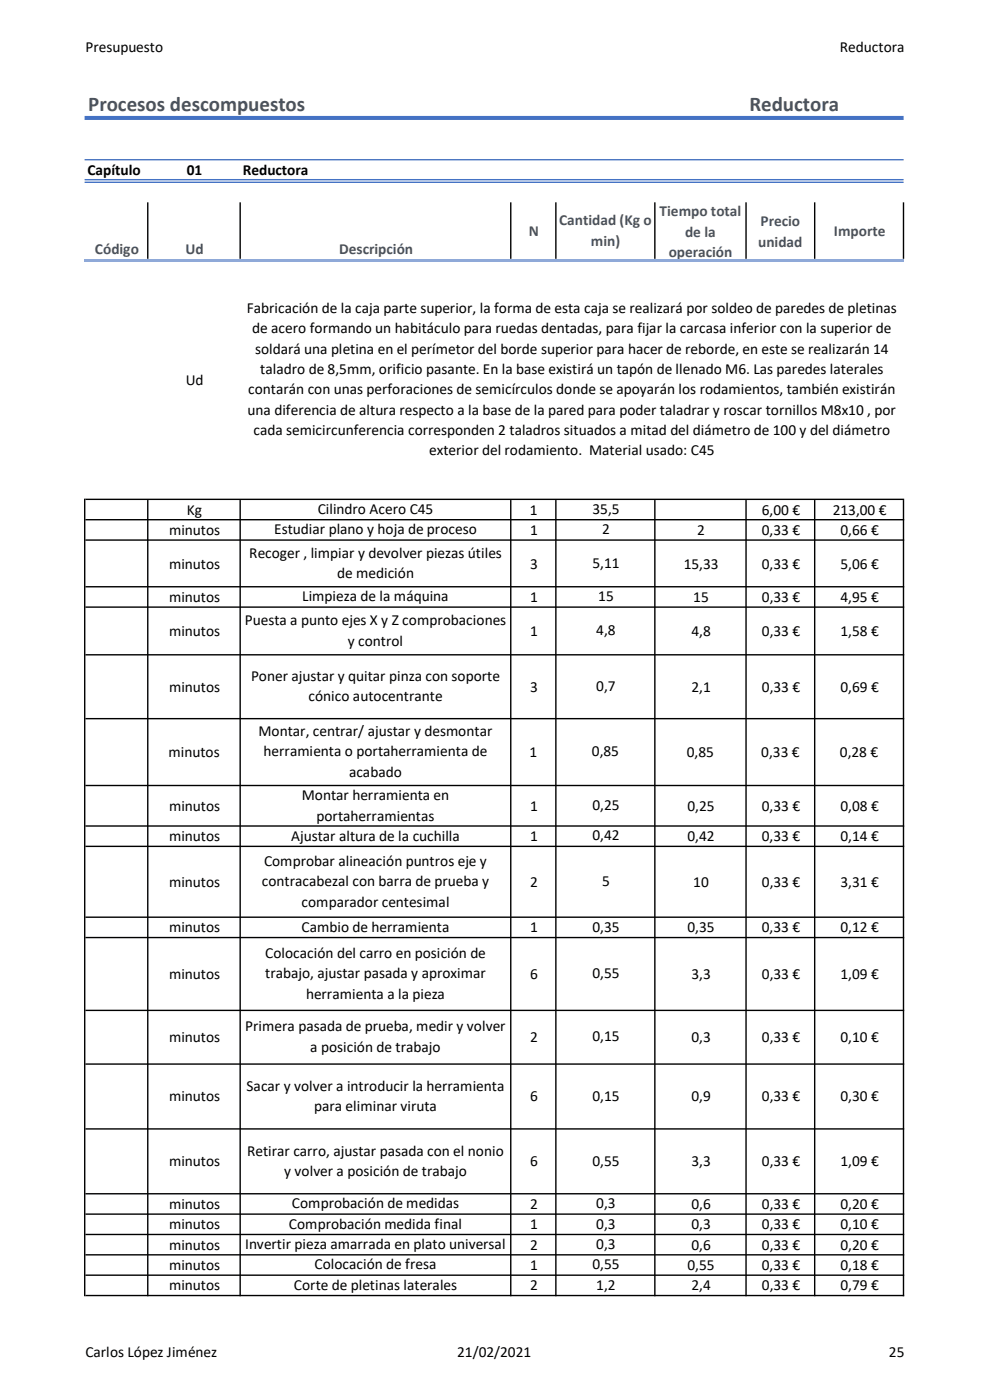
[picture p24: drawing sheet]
<svg xmlns="http://www.w3.org/2000/svg" width="210mm" height="297mm" viewBox="0 0 210 297" stroke-linecap="round" stroke-linejoin="round" font-family="sans-serif">
<defs><g id="words">
<g font-size="4.4" fill="#44546a">
<text x="18.7" y="23.5">Procesos descompuestos</text>
<text x="159" y="23.5">Reductora</text>
</g>
<g font-size="3.3">
<text x="18.1" y="11">Presupuesto</text>
<text x="178.2" y="11">Reductora</text>
<text x="18.5" y="37.1">Capítulo</text>
<text x="39.6" y="37.1">01</text>
<text x="51.5" y="37.1">Reductora</text>
<text x="52.4" y="66.4">Fabricación de la caja parte superior, la forma de esta caja se realizará por soldeo de paredes de pletinas</text>
<text x="53.5" y="70.7">de acero formando un habitáculo para ruedas dentadas, para fijar la carcasa inferior con la superior de</text>
<text x="54.1" y="75">soldará una pletina en el perímetor del borde superior para hacer de reborde, en este se realizarán 14</text>
<text x="39.4" y="81.6">Ud</text>
<text x="52.7" y="83.7">contarán con unas perforaciones de semicírculos donde se apoyarán los rodamientos, también existirán</text>
<text x="55.2" y="79.3">taladro de 8,5mm, orificio pasante. En la base existirá un tapón de llenado M6. Las paredes laterales</text>
<text x="52.5" y="88">una diferencia de altura respecto a la base de la pared para poder taladrar y roscar tornillos M8x10 , por</text>
<text x="53.8" y="92.3">cada semicircunferencia corresponden 2 taladros situados a mitad del diámetro de 100 y del diámetro</text>
<text x="91.1" y="96.6">exterior del rodamiento. Material usado: C45</text>
<text x="35.9" y="113.5">minutos</text>
<text x="39.7" y="109.2">Kg</text>
<text x="58.2" y="113.4">Estudiar plano y hoja de proceso</text>
<text x="67.4" y="109.1">Cilindro Acero C45</text>
<text x="112.4" y="109.2">1</text>
<text x="112.5" y="113.5">1</text>
<text x="125.7" y="109">35,5</text>
<text x="127.7" y="113.3">2</text>
<text x="147.9" y="113.5">2</text>
<text x="161.6" y="109.2">6,00 €</text>
<text x="161.6" y="113.5">0,33 €</text>
<text x="176.6" y="109.2">213,00 €</text>
<text x="178.3" y="113.5">0,66 €</text>
<text x="52.9" y="118.3">Recoger , limpiar y devolver piezas útiles</text>
<text x="35.9" y="120.6">minutos</text>
<text x="71.5" y="122.6">de medición</text>
<text x="112.5" y="120.6">3</text>
<text x="125.7" y="120.4">5,11</text>
<text x="145" y="120.6">15,33</text>
<text x="161.6" y="120.6">0,33 €</text>
<text x="178.3" y="120.6">5,06 €</text>
<text x="35.9" y="127.7">minutos</text>
<text x="64.1" y="127.6">Limpieza de la máquina</text>
<text x="112.5" y="127.7">1</text>
<text x="126.9" y="127.6">15</text>
<text x="147.1" y="127.7">15</text>
<text x="161.6" y="127.7">0,33 €</text>
<text x="178.3" y="127.7">4,95 €</text>
<text x="35.9" y="134.9">minutos</text>
<text x="51.9" y="132.6">Puesta a punto ejes X y Z comprobaciones</text>
<text x="73.8" y="136.9">y control</text>
<text x="112.5" y="134.9">1</text>
<text x="126.5" y="134.7">4,8</text>
<text x="146.7" y="134.9">4,8</text>
<text x="161.6" y="134.9">0,33 €</text>
<text x="178.3" y="134.9">1,58 €</text>
<text x="35.9" y="146.8">minutos</text>
<text x="53.3" y="144.5">Poner ajustar y quitar pinza con soporte</text>
<text x="65.4" y="148.8">cónico autocentrante</text>
<text x="112.5" y="146.8">3</text>
<text x="126.5" y="146.6">0,7</text>
<text x="146.7" y="146.8">2,1</text>
<text x="161.6" y="146.8">0,33 €</text>
<text x="178.3" y="146.8">0,69 €</text>
<text x="35.7" y="160.7">minutos</text>
<text x="54.8" y="156.2">Montar, centrar/ ajustar y desmontar</text>
<text x="55.9" y="160.5">herramienta o portaherramienta de</text>
<text x="112.3" y="160.7">1</text>
<text x="125.6" y="160.5">0,85</text>
<text x="145.7" y="160.7">0,85</text>
<text x="161.5" y="160.7">0,33 €</text>
<text x="178.2" y="160.7">0,28 €</text>
<text x="74" y="164.8">acabado</text>
<text x="35.9" y="172">minutos</text>
<text x="64" y="169.8">Montar herramienta en</text>
<text x="112.5" y="172">1</text>
<text x="125.7" y="171.8">0,25</text>
<text x="145.8" y="172">0,25</text>
<text x="161.6" y="172">0,33 €</text>
<text x="178.3" y="172">0,08 €</text>
<text x="35.9" y="178.5">minutos</text>
<text x="61.8" y="178.4">Ajustar altura de la cuchilla</text>
<text x="67.1" y="174.1">portaherramientas</text>
<text x="112.5" y="178.5">1</text>
<text x="125.7" y="178.3">0,42</text>
<text x="145.8" y="178.5">0,42</text>
<text x="161.6" y="178.5">0,33 €</text>
<text x="178.3" y="178.5">0,14 €</text>
<text x="56" y="183.7">Comprobar alineación puntros eje y</text>
<text x="35.9" y="188.1">minutos</text>
<text x="55.5" y="188">contracabezal con barra de prueba y</text>
<text x="112.5" y="188.1">2</text>
<text x="127.7" y="188">5</text>
<text x="147.1" y="188.1">10</text>
<text x="161.6" y="188.1">0,33 €</text>
<text x="178.3" y="188.1">3,31 €</text>
<text x="35.9" y="197.8">minutos</text>
<text x="64" y="192.3">comparador centesimal</text>
<text x="64" y="197.7">Cambio de herramienta</text>
<text x="112.5" y="197.8">1</text>
<text x="125.7" y="197.7">0,35</text>
<text x="145.8" y="197.8">0,35</text>
<text x="161.6" y="197.8">0,33 €</text>
<text x="178.3" y="197.8">0,12 €</text>
<text x="56.3" y="203.2">Colocación del carro en posición de</text>
<text x="35.9" y="207.7">minutos</text>
<text x="56.3" y="207.6">trabajo, ajustar pasada y aproximar</text>
<text x="112.5" y="207.7">6</text>
<text x="125.7" y="207.5">0,55</text>
<text x="146.7" y="207.7">3,3</text>
<text x="161.6" y="207.7">0,33 €</text>
<text x="178.3" y="207.7">1,09 €</text>
<text x="64.9" y="211.9">herramienta a la pieza</text>
<text x="35.9" y="221.1">minutos</text>
<text x="52" y="218.8">Primera pasada de prueba, medir y volver</text>
<text x="112.5" y="221.1">2</text>
<text x="125.7" y="220.9">0,15</text>
<text x="146.7" y="221.1">0,3</text>
<text x="161.6" y="221.1">0,33 €</text>
<text x="178.3" y="221.1">0,10 €</text>
<text x="65.8" y="223.1">a posición de trabajo</text>
<text x="35.9" y="233.7">minutos</text>
<text x="52.3" y="231.4">Sacar y volver a introducir la herramienta</text>
<text x="112.5" y="233.7">6</text>
<text x="125.7" y="233.5">0,15</text>
<text x="146.7" y="233.7">0,9</text>
<text x="161.6" y="233.7">0,33 €</text>
<text x="178.3" y="233.7">0,30 €</text>
<text x="66.6" y="235.7">para eliminar viruta</text>
<text x="52.4" y="245.2">Retirar carro, ajustar pasada con el nonio</text>
<text x="35.9" y="247.4">minutos</text>
<text x="60.3" y="249.5">y volver a posición de trabajo</text>
<text x="112.5" y="247.4">6</text>
<text x="125.7" y="247.3">0,55</text>
<text x="146.7" y="247.4">3,3</text>
<text x="161.6" y="247.4">0,33 €</text>
<text x="178.3" y="247.4">1,09 €</text>
<text x="35.9" y="256.5">minutos</text>
<text x="61.9" y="256.4">Comprobación de medidas</text>
<text x="112.5" y="256.5">2</text>
<text x="126.5" y="256.3">0,3</text>
<text x="146.7" y="256.5">0,6</text>
<text x="161.6" y="256.5">0,33 €</text>
<text x="178.3" y="256.5">0,20 €</text>
<text x="35.9" y="260.8">minutos</text>
<text x="61.3" y="260.7">Comprobación medida final</text>
<text x="112.5" y="260.8">1</text>
<text x="126.5" y="260.6">0,3</text>
<text x="146.7" y="260.8">0,3</text>
<text x="161.6" y="260.8">0,33 €</text>
<text x="178.3" y="260.8">0,10 €</text>
<text x="35.9" y="265.1">minutos</text>
<text x="35.9" y="269.5">minutos</text>
<text x="52" y="265">Invertir pieza amarrada en plato universal</text>
<text x="66.7" y="269.3">Colocación de fresa</text>
<text x="112.5" y="265.1">2</text>
<text x="112.5" y="269.5">1</text>
<text x="125.7" y="269.3">0,55</text>
<text x="126.5" y="265">0,3</text>
<text x="145.8" y="269.5">0,55</text>
<text x="146.7" y="265.1">0,6</text>
<text x="161.6" y="269.5">0,33 €</text>
<text x="161.6" y="265.1">0,33 €</text>
<text x="178.3" y="265.1">0,20 €</text>
<text x="178.3" y="269.5">0,18 €</text>
<text x="35.9" y="273.8">minutos</text>
<text x="62.4" y="273.6">Corte de pletinas laterales</text>
<text x="112.5" y="273.8">2</text>
<text x="126.5" y="273.8">1,2</text>
<text x="146.7" y="273.8">2,4</text>
<text x="161.6" y="273.8">0,33 €</text>
<text x="178.3" y="273.8">0,79 €</text>
<text x="18.1" y="287.8">Carlos López Jiménez</text>
<text x="97" y="287.8">21/02/2021</text>
<text x="188.6" y="287.8">25</text>
</g>
<g font-size="3.3" fill="#44546a">
<text x="118.6" y="47.8">Cantidad (Kg o</text>
<text x="139.9" y="45.9">Tiempo total</text>
<text x="20.2" y="53.8">Código</text>
<text x="39.4" y="53.8">Ud</text>
<text x="71.9" y="53.8">Descripción</text>
<text x="112.2" y="50.1">N</text>
<text x="125.3" y="52.2">min)</text>
<text x="145.3" y="50.2">de la</text>
<text x="160.9" y="52.3">unidad</text>
<text x="161.3" y="48">Precio</text>
<text x="176.9" y="50.1">Importe</text>
<text x="141.9" y="54.5">operación</text>
</g>
</g></defs>
<path d="M31.2 42.9h.3v12h-.3zM50.8 42.9h.3v12h-.3zM108.2 42.9h.3v12h-.3zM117.8 42.9h.3v12h-.3zM138.8 42.9h.3v12h-.3zM158.1 42.9h.3v12h-.3zM172.7 42.9h.3v12h-.3zM191.5 42.9h.3v12h-.3z" fill-rule="evenodd" fill="#000"/>
<path d="M17.9 24.6h173.8v.8h-173.8zM17.9 33.7h173.8v.3h-173.8zM17.9 38h173.8v.3h-173.8zM17.9 38.5h173.8v.3h-173.8z" fill-rule="evenodd" fill="#4472c4"/>
<path d="M17.9 54.9h173.9v.6h-173.9z" fill="#8ea9db"/>
<g fill="#000">
<path d="M17.8 105.8h.3v169.2h-.3zM31.2 106.1h.3v168.9h-.3zM50.8 106.1h.3v168.9h-.3zM108.2 106.1h.3v168.9h-.3zM117.8 106.1h.3v168.9h-.3zM138.8 106.1h.3v168.9h-.3zM158.1 106.1h.3v168.9h-.3zM172.7 106.1h.3v168.9h-.3zM191.5 106.1h.3v168.9h-.3z" fill-rule="evenodd"/>
<path d="M18.1 105.8h173.7v.3h-173.7zM18.1 110.1h173.7v.3h-173.7zM18.1 114.4h173.7v.3h-173.7zM18.1 124.3h173.7v.3h-173.7zM18.1 128.7h173.7v.2h-173.7zM18.1 138.8h173.7v.3h-173.7zM18.1 152.3h173.7v.3h-173.7zM18.1 166.5h173.7v.3h-173.7zM18.1 175.1h173.7v.3h-173.7zM18.1 179.4h173.7v.3h-173.7zM18.1 194.4h173.7v.3h-173.7zM18.1 198.8h173.7v.3h-173.7zM18.1 214.2h173.7v.3h-173.7zM18.1 225.6h173.7v.3h-173.7zM18.1 239.4h173.7v.2h-173.7zM18.1 253.1h173.7v.3h-173.7zM18.1 257.4h173.7v.3h-173.7zM18.1 261.7h173.7v.3h-173.7zM18.1 266.1h173.7v.3h-173.7zM18.1 270.4h173.7v.3h-173.7zM18.1 274.7h173.7v.3h-173.7z" fill-rule="evenodd"/>
</g>
<use href="#words"/>
</svg>
